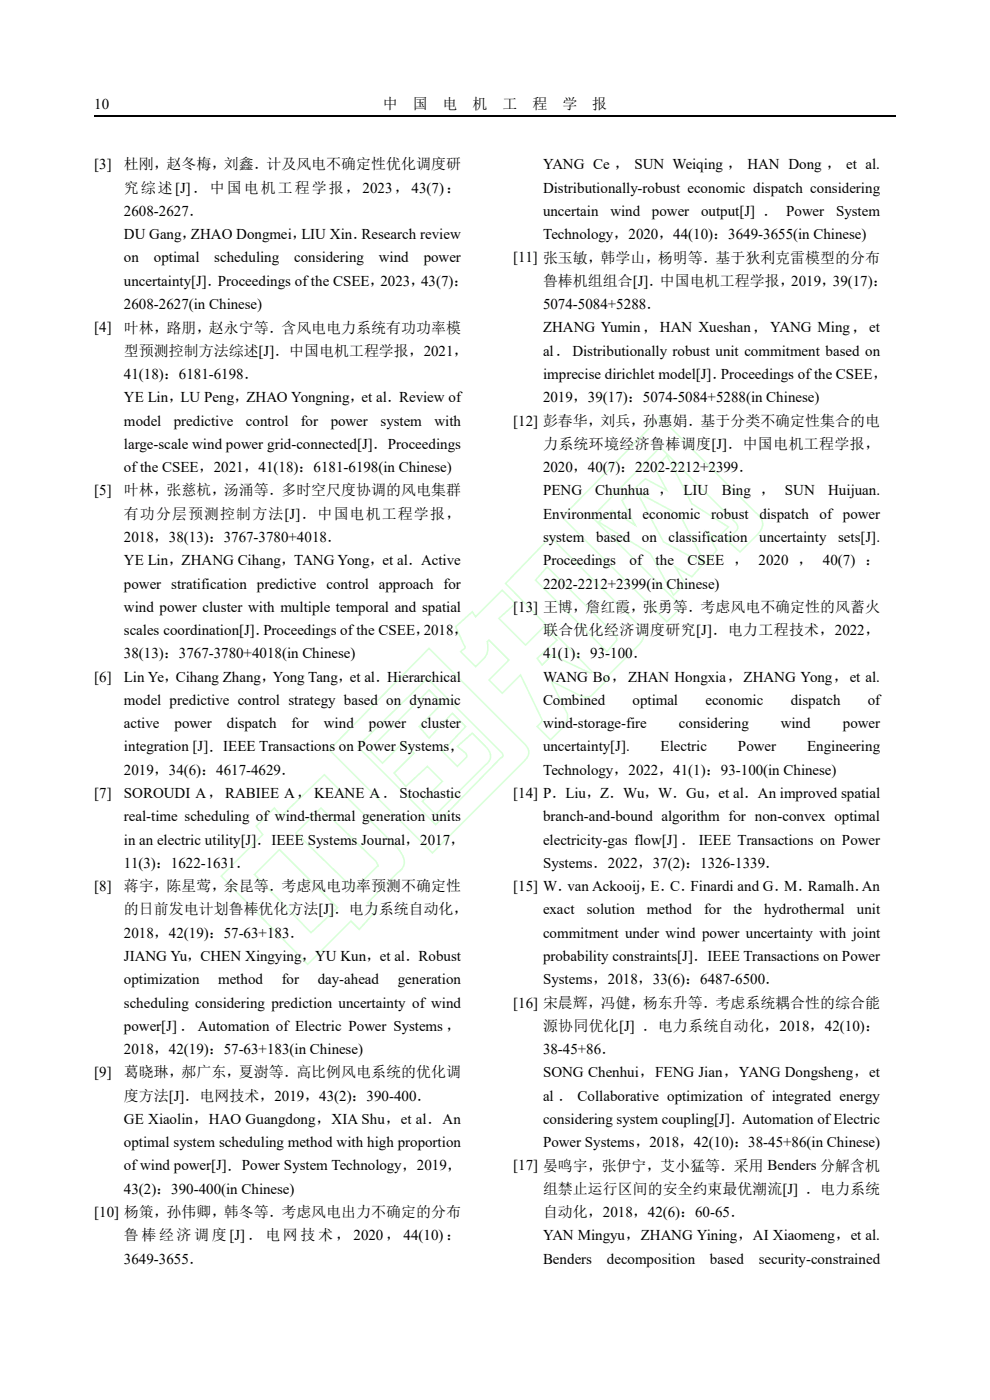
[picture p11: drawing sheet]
<svg xmlns="http://www.w3.org/2000/svg" width="210mm" height="297mm" viewBox="0 0 210 297" stroke-linecap="round" stroke-linejoin="round" font-family="sans-serif">
<defs><g id="words">
<g font-size="3.2">
<text x="20" y="23.2">10</text>
<text x="81.2" y="23.2">中</text>
<text x="87.5" y="23.2">国</text>
<text x="93.9" y="23.2">电</text>
<text x="100.2" y="23.2">机</text>
<text x="106.6" y="23.2">工</text>
<text x="112.9" y="23.2">程</text>
<text x="119.3" y="23.2">学</text>
<text x="125.6" y="23.2">报</text>
<text x="20" y="36">[3]</text>
<text x="26.3" y="36">杜刚，赵冬梅，刘鑫．计及风电不确定性优化调度研</text>
<text x="115.2" y="36">YANG Ce ， SUN Weiqing ， HAN Dong ， et al.</text>
<text x="26.3" y="40.9">究综述[J]．中国电机工程学报，2023，43(7)：</text>
<text x="115.2" y="40.9">Distributionally-robust economic dispatch considering</text>
<text x="26.3" y="45.8">2608-2627．</text>
<text x="115.2" y="45.8">uncertain</text>
<text x="129.5" y="45.8">wind</text>
<text x="138.3" y="45.8">power</text>
<text x="148.7" y="45.8">output[J] ． Power</text>
<text x="177.4" y="45.8">System</text>
<text x="26.3" y="50.8">DU Gang，ZHAO Dongmei，LIU Xin．Research review</text>
<text x="115.2" y="50.8">Technology，2020，44(10)：3649-3655(in Chinese)</text>
<text x="26.3" y="55.7">on</text>
<text x="32.6" y="55.7">optimal</text>
<text x="45.5" y="55.7">scheduling</text>
<text x="62.4" y="55.7">considering</text>
<text x="80.3" y="55.7">wind</text>
<text x="89.9" y="55.7">power</text>
<text x="108.9" y="55.7">[11] 张玉敏，韩学山，杨明等．基于狄利克雷模型的分布</text>
<text x="26.3" y="60.6">uncertainty[J]．Proceedings ofthe CSEE，2023，43(7)：</text>
<text x="26.3" y="65.6">2608-2627(in Chinese)</text>
<text x="115.2" y="60.6">鲁棒机组组合[J]．中国电机工程学报，2019，39(17)：</text>
<text x="115.2" y="65.6">5074-5084+5288．</text>
<text x="20" y="70.5">[4]</text>
<text x="26.3" y="70.5">叶林，路朋，赵永宁等．含风电电力系统有功功率模</text>
<text x="115.2" y="70.5">ZHANG Yumin，HAN Xueshan，YANG Ming，et</text>
<text x="26.3" y="75.5">型预测控制方法综述[J]．中国电机工程学报，2021，</text>
<text x="115.2" y="75.5">al．Distributionally robust unit commitment based on</text>
<text x="26.3" y="80.4">41(18)：6181-6198．</text>
<text x="115.2" y="80.4">imprecise dirichlet</text>
<text x="139.7" y="80.4">model[J]．Proc</text>
<text x="158.7" y="80.4">eedings ofthe CSEE，</text>
<text x="26.3" y="85.3">YE Lin，LU Peng，ZHAO Yongning，et al．Review of</text>
<text x="115.2" y="85.3">2019，39(17)：5074-5084+5288(in Chinese)</text>
<text x="26.3" y="90.3">m</text>
<text x="26.3" y="95.2">large-scale wind power grid-connected[J]．Proceedings</text>
<text x="28.8" y="90.3">od</text>
<text x="32" y="90.3">el</text>
<text x="36.9" y="90.3">predictive</text>
<text x="52.2" y="90.3">control</text>
<text x="63.8" y="90.3">for</text>
<text x="70.1" y="90.3">power</text>
<text x="80.7" y="90.3">system</text>
<text x="92.2" y="90.3">with</text>
<text x="108.9" y="90.3">[12] 彭春华，刘兵，孙惠娟．基于分类不确定性集合的电</text>
<text x="115.2" y="95.2">力系统环境经济鲁棒调度[J]．中国电机工程学报，</text>
<text x="26.3" y="100.1">ofthe CSEE，2021，41(18)：6181-6198(in Chinese)</text>
<text x="115.2" y="100.1">2020，40(7)：2202-2212+2399．</text>
<text x="20" y="105.1">[5]</text>
<text x="26.3" y="105.1">叶林，张慈杭，汤涌等．多时空尺度协调的风电集群</text>
<text x="115.2" y="105.1">PENG</text>
<text x="126.3" y="105.1">Chunhua ， LIU</text>
<text x="153.1" y="105.1">Bing ， SUN</text>
<text x="175.7" y="105.1">Huijuan.</text>
<text x="26.3" y="110">有功分层预测控制方法[J]．中国电机工程学报，</text>
<text x="115.2" y="110">Environmental</text>
<text x="136.3" y="110">economic</text>
<text x="150.9" y="110">robust</text>
<text x="161.1" y="110">dispatch</text>
<text x="173.9" y="110">of power</text>
<text x="26.3" y="115">2018，38(13)：3767-3780+4018．</text>
<text x="26.3" y="119.9">YE Lin，ZHANG Cihang，TANG Yong，et al．Active</text>
<text x="115.2" y="115">system</text>
<text x="115.2" y="119.9">P</text>
<text x="117" y="119.9">roceedings</text>
<text x="126.5" y="115">based</text>
<text x="133.6" y="119.9">of</text>
<text x="136.2" y="115">on</text>
<text x="139.1" y="119.9">the</text>
<text x="141.8" y="115">classification</text>
<text x="145.8" y="119.9">CSEE ， 2020 ， 40(7) ：</text>
<text x="161" y="115">uncertainty</text>
<text x="177.8" y="115">sets[J].</text>
<text x="26.3" y="124.9">power stratification predictive control approach for</text>
<text x="115.2" y="124.9">2202-2212+2399(in Chinese)</text>
<text x="26.3" y="129.8">wind power cluster with multiple temporal and spatial</text>
<text x="108.9" y="129.8">[13] 王博，詹红霞，张勇等．考虑风电不确定性的风蓄火</text>
<text x="26.3" y="134.7">scales coordination[J]．Proceedings ofthe CSEE，2018，</text>
<text x="115.2" y="134.7">联合优化经济调度研究[J]．电力工程技术，2022，</text>
<text x="26.3" y="139.7">38(13)：3767-3780+4018(in Chinese)</text>
<text x="115.2" y="139.7">41(1)：93-100．</text>
<text x="20" y="144.6">[6]</text>
<text x="26.3" y="144.6">Lin Ye，Cihang Zhang，Yong Tang，et al．Hierarchical</text>
<text x="26.3" y="149.5">mod</text>
<text x="32" y="149.5">el predictive control strategy based on dynamic</text>
<text x="115.2" y="144.6">WANG Bo，ZHAN Hongxia，ZHANG Yong，et al.</text>
<text x="115.2" y="149.5">Combined</text>
<text x="134.2" y="149.5">optimal</text>
<text x="149.6" y="149.5">economic</text>
<text x="167.7" y="149.5">dispatch</text>
<text x="184.1" y="149.5">of</text>
<text x="26.3" y="154.5">active</text>
<text x="37" y="154.5">power</text>
<text x="48.1" y="154.5">dispatch</text>
<text x="61.8" y="154.5">for</text>
<text x="68.7" y="154.5">wind</text>
<text x="78.2" y="154.5">power</text>
<text x="89.3" y="154.5">cluster</text>
<text x="115.2" y="154.5">wind-storage-fire</text>
<text x="144" y="154.5">considering</text>
<text x="165.6" y="154.5">wind</text>
<text x="178.8" y="154.5">power</text>
<text x="26.3" y="159.4">integration [J]．IEEE Transactions on Power Systems，</text>
<text x="115.2" y="159.4">uncertainty[J].</text>
<text x="140.1" y="159.4">Electric</text>
<text x="156.5" y="159.4">Power</text>
<text x="171.2" y="159.4">Engineering</text>
<text x="26.3" y="164.4">2019，34(6)：4617-4629．</text>
<text x="115.2" y="164.4">Technology，2022，41(1)：93-100(in Chinese)</text>
<text x="20" y="169.3">[7]</text>
<text x="26.3" y="169.3">SOROUDI A，RABIEE A，KEANE A．Stochastic</text>
<text x="108.9" y="169.3">[14] P．Liu，Z．Wu，W．Gu，et al．An improved spatial</text>
<text x="26.3" y="174.2">real-time scheduling of wind-thermal generation units</text>
<text x="26.3" y="179.2">in an electric utility[J]．IEEE Systems Journal，2017，</text>
<text x="115.2" y="174.2">branch-and-bound algorithm for non-convex optimal</text>
<text x="115.2" y="179.2">electricity-gas flow[J] ． IEEE Transactions on Power</text>
<text x="26.3" y="184.1">11(3)：1622-1631．</text>
<text x="115.2" y="184.1">Systems．2022，37(2)：1326-1339．</text>
<text x="20" y="189">[8]</text>
<text x="26.3" y="189.1">蒋宇，陈星莺，余昆等．考虑风电功率预测不确定性</text>
<text x="108.9" y="189">[15] W．van Ackooij，E．C．Finardi and G．M．Ramalh．</text>
<text x="182.8" y="189">An</text>
<text x="26.3" y="194">的日前发电计划鲁棒优化方法[J]．电力系统自动化，</text>
<text x="115.2" y="194">exact</text>
<text x="124.5" y="194">solution</text>
<text x="137.2" y="194">method</text>
<text x="149.4" y="194">for</text>
<text x="155.6" y="194">the</text>
<text x="162.1" y="194">hydrothermal</text>
<text x="181.8" y="194">unit</text>
<text x="26.3" y="198.9">2018，42(19)：57-63+183．</text>
<text x="26.3" y="203.9">JIANG Yu，CHEN Xingying，YU Kun，et al．Robust</text>
<text x="115.2" y="198.9">commitment under wind power uncertainty with joint</text>
<text x="115.2" y="203.9">probability constraints[J]．IEEE Transactions on Power</text>
<text x="26.3" y="208.8">optimization</text>
<text x="46.3" y="208.8">method</text>
<text x="59.8" y="208.8">for</text>
<text x="67.4" y="208.8">day-ahead</text>
<text x="84.4" y="208.8">generation</text>
<text x="115.2" y="208.8">Systems，2018，33(6)：6487-6500．</text>
<text x="26.3" y="213.8">scheduling considering prediction uncertainty of wind</text>
<text x="108.9" y="213.8">[16] 宋晨辉，冯健，杨东升等．考虑系统耦合性的综合能</text>
<text x="26.3" y="218.7">power[J] ． Automation of Electric Power Systems ，</text>
<text x="115.2" y="218.7">源协同优化[J] ．电力系统自动化，2018，42(10)：</text>
<text x="26.3" y="223.6">2018，42(19)：57-63+183(in Chinese)</text>
<text x="115.2" y="223.6">38-45+86．</text>
<text x="20" y="228.6">[9]</text>
<text x="26.3" y="228.6">葛晓琳，郝广东，夏澍等．高比例风电系统的优化调</text>
<text x="26.3" y="233.5">度方法[J]．电网技术，2019，43(2)：390-400．</text>
<text x="115.2" y="228.6">SONG Chenhui，FENG Jian，YANG Dongsheng，et</text>
<text x="115.2" y="233.5">al ． Collaborative optimization of integrated energy</text>
<text x="26.3" y="238.4">GE Xiaolin，HAO Guangdong，XIA Shu，et al．An</text>
<text x="115.2" y="238.4">considering system coupling[J]．Automation ofElectric</text>
<text x="26.3" y="243.4">optimal system scheduling method with high proportion</text>
<text x="115.2" y="243.4">Power Systems，2018，42(10)：38-45+86(in Chinese)</text>
<text x="26.3" y="248.3">ofwind power[J]．Power System Technology，2019，</text>
<text x="108.9" y="248.3">[17] 晏鸣宇，张伊宁，艾小猛等．采用 Benders 分解含机</text>
<text x="26.3" y="253.3">43(2)：390-400(in Chinese)</text>
<text x="115.2" y="253.3">组禁止运行区间的安全约束最优潮流[J] ．电力系统</text>
<text x="20" y="258.2">[10] 杨策，孙伟卿，韩冬等．考虑风电出力不确定的分布</text>
<text x="26.3" y="263.2">鲁 棒 经 济 调 度 [J] ． 电 网 技 术 ， 2020， 44(10) ：</text>
<text x="115.2" y="258.2">自动化，2018，42(6)：60-65．</text>
<text x="115.2" y="263.1">YAN Mingyu，ZHANG Yining，AI Xiaomeng，et al.</text>
<text x="26.3" y="268.1">3649-3655．</text>
<text x="115.2" y="268.1">Benders</text>
<text x="128.7" y="268.1">decomposition</text>
<text x="150.6" y="268.1">based</text>
<text x="161" y="268.1">security-constrained</text>
</g>
</g></defs>
<path d="M20 24.6h170" fill="none" stroke="#000" stroke-width=".25"/>
<g fill="#fff">
<path d="M48 56.7h4v4.9h-4z" fill-rule="evenodd"/>
<path d="M26.3 86.3h2.5v5h-2.5z" fill-rule="evenodd"/>
<path d="M28.8 86.3h3.1v5h-3.1z" fill-rule="evenodd"/>
<path d="M84 91.3h4.1v4.9h-4.1z" fill-rule="evenodd"/>
<path d="M57.6 130.8h4.1v4.9h-4.1z" fill-rule="evenodd"/>
<path d="M26.3 145.6h5.6v4.9h-5.6z" fill-rule="evenodd"/>
<path d="M139.7 76.4h5.6v5h-5.6z" fill-rule="evenodd"/>
<path d="M154.7 76.4h4v5h-4z" fill-rule="evenodd"/>
<path d="M117 116h4v4.9h-4z" fill-rule="evenodd"/>
</g>
<use href="#words"/>
</svg>
